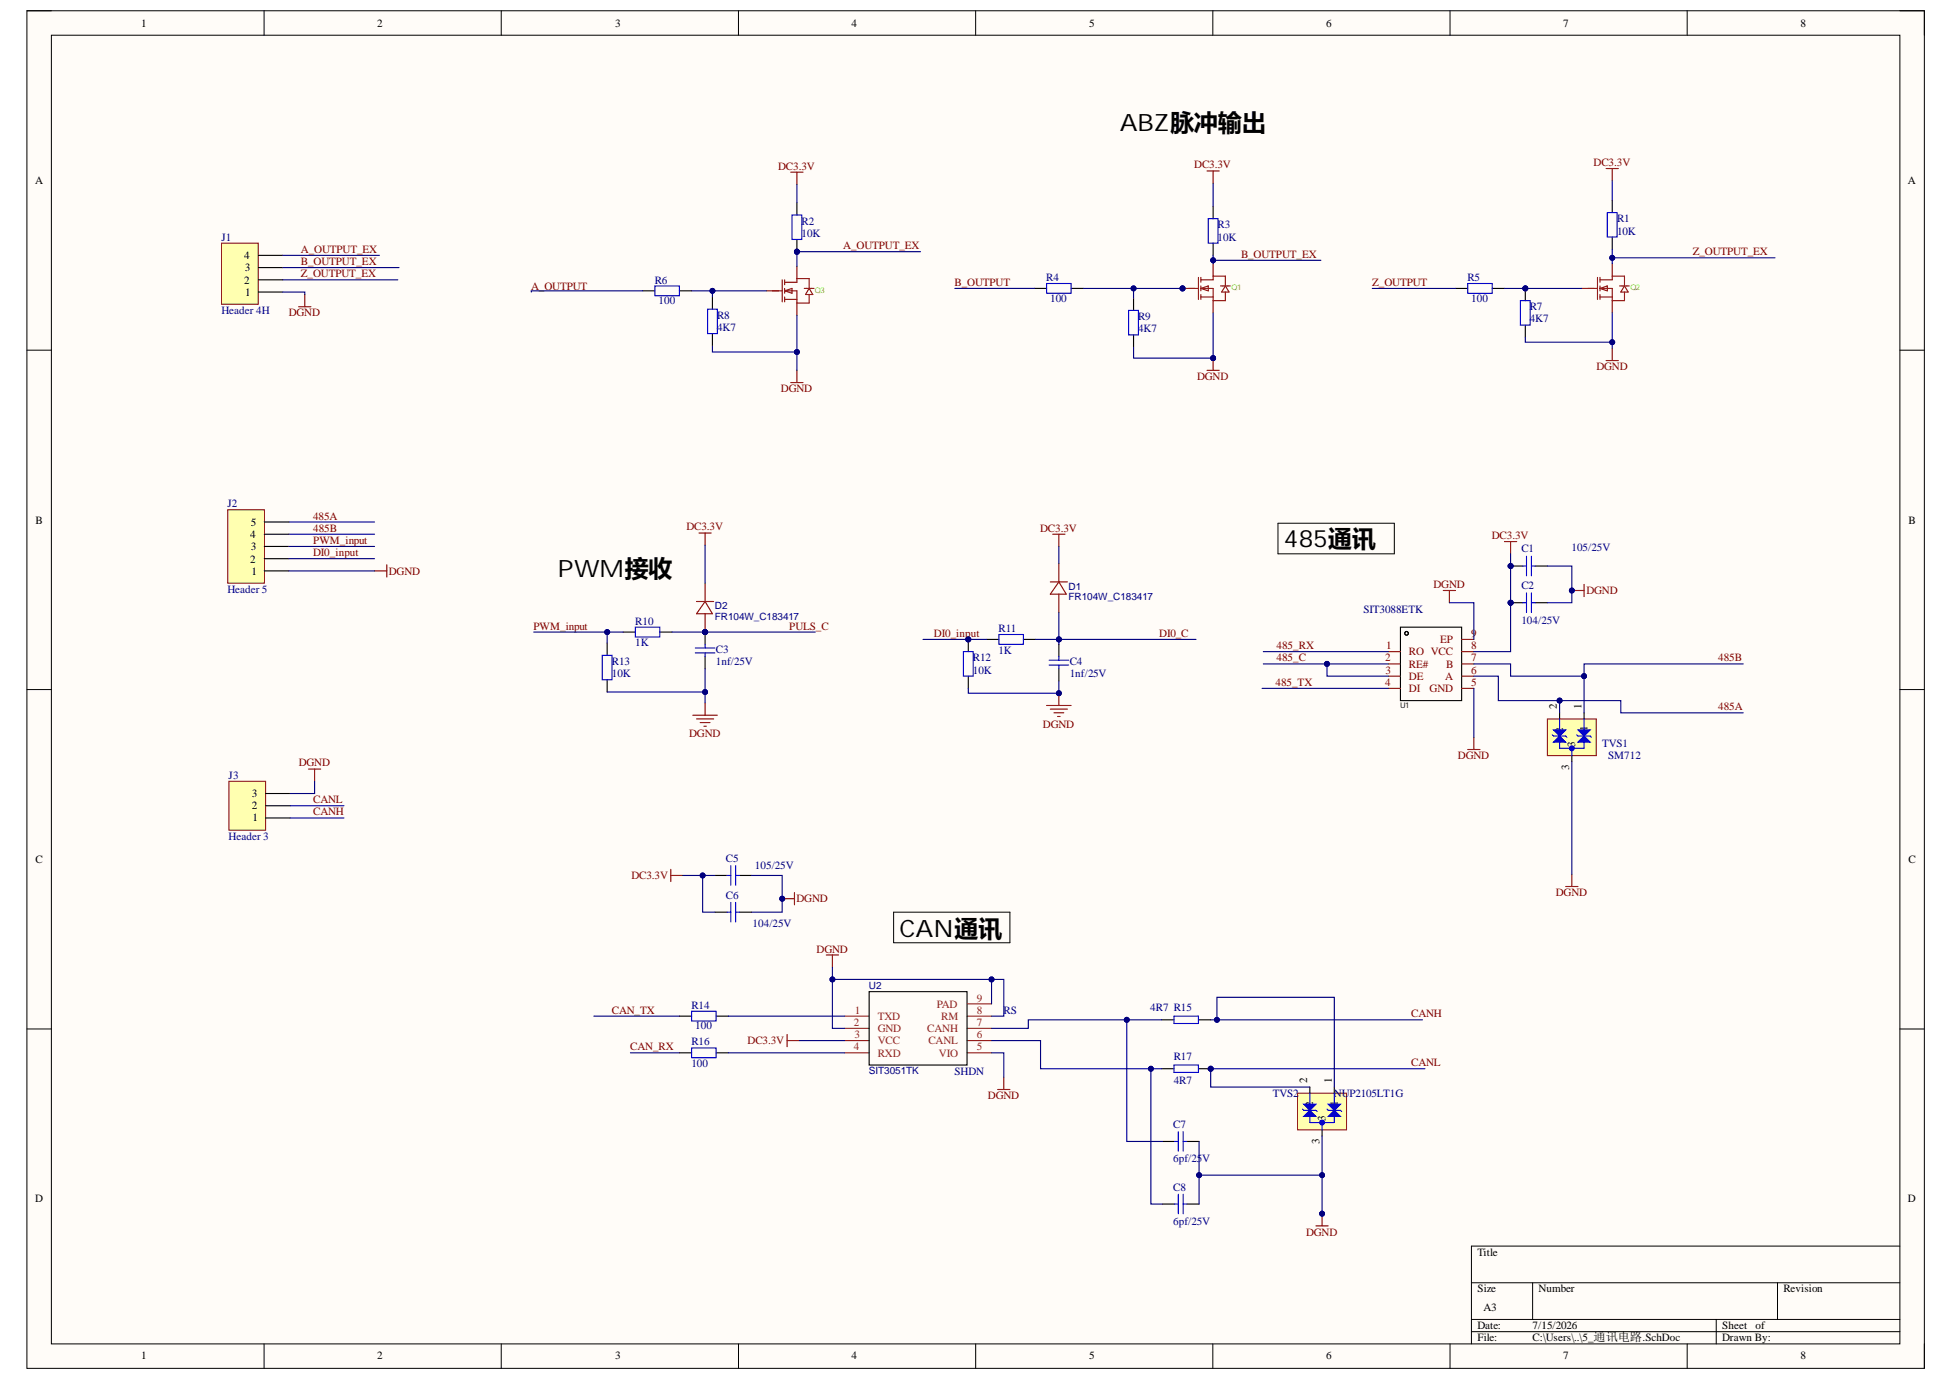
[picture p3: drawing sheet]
<svg xmlns="http://www.w3.org/2000/svg" width="297mm" height="210mm" viewBox="0 0 297 210" stroke-linecap="round" stroke-linejoin="round" font-family="sans-serif">
<defs><g id="words">
<g font-size="3.6">
<text x="170.3" y="20">ABZ脉冲输出</text>
<text x="195.3" y="83.3">485通讯</text>
<text x="84.9" y="87.8">PWM接收</text>
<text x="136.8" y="142.4">CAN通讯</text>
</g>
<g font-size="1.7">
<text x="21.5" y="4.1">1</text>
<text x="57.4" y="4.1">2</text>
<text x="93.6" y="4.1">3</text>
<text x="129.5" y="4.1">4</text>
<text x="165.7" y="4.1">5</text>
<text x="201.7" y="4.1">6</text>
<text x="237.7" y="4.1">7</text>
<text x="273.9" y="4.1">8</text>
<text x="5.3" y="28">A</text>
<text x="290.2" y="28">A</text>
<text x="37.1" y="39.4">4</text>
<text x="37.2" y="41.3">3</text>
<text x="37.1" y="43.1">2</text>
<text x="37.3" y="45">1</text>
<text x="5.4" y="79.6">B</text>
<text x="38.1" y="81.8">4</text>
<text x="38.2" y="83.7">3</text>
<text x="38.2" y="80">5</text>
<text x="290.3" y="79.6">B</text>
<text x="38.1" y="85.6">2</text>
<text x="38.2" y="87.4">1</text>
<text x="236.8" y="107.9" transform="rotate(-90 236.8 107.9)">2</text>
<text x="240.5" y="107.9" transform="rotate(-90 240.5 107.9)">1</text>
<text x="237.7" y="111.4" transform="rotate(-90 237.7 111.4)">2</text>
<text x="239.6" y="113.6" transform="rotate(-90 239.6 113.6)">3</text>
<text x="241.5" y="111.3" transform="rotate(-90 241.5 111.3)">1</text>
<text x="238.7" y="117.1" transform="rotate(-90 238.7 117.1)">3</text>
<text x="38.3" y="123.1">2</text>
<text x="38.3" y="121.2">3</text>
<text x="38.4" y="125">1</text>
<text x="5.4" y="131.2">C</text>
<text x="290.3" y="131.2">C</text>
<text x="198.8" y="164.8" transform="rotate(-90 198.8 164.8)">2</text>
<text x="202.5" y="164.8" transform="rotate(-90 202.5 164.8)">1</text>
<text x="199.7" y="168.3" transform="rotate(-90 199.7 168.3)">2</text>
<text x="201.6" y="170.5" transform="rotate(-90 201.6 170.5)">3</text>
<text x="203.5" y="168.2" transform="rotate(-90 203.5 168.2)">1</text>
<text x="200.7" y="174.1" transform="rotate(-90 200.7 174.1)">3</text>
<text x="5.3" y="182.9">D</text>
<text x="290.2" y="182.9">D</text>
<text x="224.7" y="191">Title</text>
<text x="224.7" y="196.6">Size</text>
<text x="234" y="196.6">Number</text>
<text x="271.2" y="196.6">Revision</text>
<text x="224.7" y="202.1">Date:</text>
<text x="224.7" y="204">File:</text>
<text x="225.6" y="199.3">A3</text>
<text x="233.1" y="202.1">7/15/2026</text>
<text x="233.1" y="204">C:\Users\..\5_通讯电路.SchDoc</text>
<text x="261.9" y="202.1">Sheet</text>
<text x="261.9" y="204">Drawn By:</text>
<text x="267" y="202.1">of</text>
<text x="21.5" y="206.8">1</text>
<text x="57.4" y="206.8">2</text>
<text x="93.6" y="206.8">3</text>
<text x="129.5" y="206.8">4</text>
<text x="165.7" y="206.8">5</text>
<text x="201.7" y="206.8">6</text>
<text x="237.7" y="206.8">7</text>
<text x="273.9" y="206.8">8</text>
</g>
<g font-size="1.7" fill="#800000">
<text x="118.4" y="25.8">DC3.3V</text>
<text x="181.6" y="25.6">DC3.3V</text>
<text x="242.4" y="25.3">DC3.3V</text>
<text x="45.8" y="40.3">B_OUTPUT_EX</text>
<text x="45.8" y="38.5">A_OUTPUT_EX</text>
<text x="128.3" y="37.9">A_OUTPUT_EX</text>
<text x="188.7" y="39.2">B_OUTPUT_EX</text>
<text x="257.4" y="38.8">Z_OUTPUT_EX</text>
<text x="45.8" y="42.2">Z_OUTPUT_EX</text>
<text x="80.8" y="44.1">A_OUTPUT</text>
<text x="145.2" y="43.5">B_OUTPUT</text>
<text x="208.7" y="43.5">Z_OUTPUT</text>
<text x="43.9" y="48.1">DGND</text>
<text x="118.8" y="59.7">DGND</text>
<text x="182.1" y="57.8">DGND</text>
<text x="242.8" y="56.3">DGND</text>
<text x="47.6" y="79">485A</text>
<text x="47.6" y="80.9">485B</text>
<text x="47.6" y="82.8">PWM_input</text>
<text x="104.4" y="80.7">DC3.3V</text>
<text x="158.2" y="80.9">DC3.3V</text>
<text x="226.9" y="82">DC3.3V</text>
<text x="47.6" y="84.6">DI0_input</text>
<text x="59.1" y="87.4">DGND</text>
<text x="218" y="89.4">DGND</text>
<text x="81.1" y="95.8">PWM_input</text>
<text x="120.1" y="95.8">PULS_C</text>
<text x="241.3" y="90.4">DGND</text>
<text x="142" y="96.9">DI0_input</text>
<text x="176.3" y="96.9">DI0_C</text>
<text x="194.2" y="98.7">485_RX</text>
<text x="194.2" y="100.6">485_C</text>
<text x="261.3" y="100.6">485B</text>
<text x="194" y="104.3">485_TX</text>
<text x="104.8" y="112.1">DGND</text>
<text x="158.6" y="110.7">DGND</text>
<text x="261.3" y="108">485A</text>
<text x="45.4" y="116.6">DGND</text>
<text x="221.7" y="115.5">DGND</text>
<text x="47.6" y="124">CANH</text>
<text x="47.6" y="122.2">CANL</text>
<text x="96" y="133.7">DC3.3V</text>
<text x="121.2" y="137.2">DGND</text>
<text x="236.6" y="136.3">DGND</text>
<text x="124.2" y="144.9">DGND</text>
<text x="93.1" y="154.2">CAN_TX</text>
<text x="214.6" y="154.7">CANH</text>
<text x="95.9" y="159.8">CAN_RX</text>
<text x="113.7" y="158.8">DC3.3V</text>
<text x="150.3" y="167.2">DGND</text>
<text x="214.6" y="162.1">CANL</text>
<text x="198.6" y="187.9">DGND</text>
</g>
<g font-size="1.7" fill="#000080">
<text x="121.9" y="34.2">R2</text>
<text x="185.2" y="34.8">R3</text>
<text x="245.9" y="33.8">R1</text>
<text x="245.9" y="35.7">10K</text>
<text x="33.7" y="36.6">J1</text>
<text x="121.9" y="36">10K</text>
<text x="185.2" y="36.6">10K</text>
<text x="33.7" y="47.8">Header 4H</text>
<text x="99.6" y="43.1">R6</text>
<text x="100.2" y="46.3">100</text>
<text x="159.1" y="42.7">R4</text>
<text x="159.7" y="45.9">100</text>
<text x="223.2" y="42.7">R5</text>
<text x="223.8" y="45.9">100</text>
<text x="232.7" y="47.2">R7</text>
<text x="109.1" y="48.5">R8</text>
<text x="109.1" y="50.4">4K7</text>
<text x="173.1" y="48.7">R9</text>
<text x="173.1" y="50.6">4K7</text>
<text x="232.7" y="49">4K7</text>
<text x="34.6" y="77.2">J2</text>
<text x="239" y="83.9">105/25V</text>
<text x="231.4" y="84">C1</text>
<text x="231.4" y="89.6">C2</text>
<text x="34.6" y="90.2">Header 5</text>
<text x="96.6" y="95">R10</text>
<text x="207.4" y="93.2">SIT3088ETK</text>
<text x="231.4" y="94.9">104/25V</text>
<text x="93.1" y="101.1">R13</text>
<text x="96.6" y="98.3">1K</text>
<text x="108.9" y="99.3">C3</text>
<text x="108.9" y="101.1">1nf/25V</text>
<text x="148" y="100.6">R12</text>
<text x="151.9" y="96.1">R11</text>
<text x="151.9" y="99.5">1K</text>
<text x="162.7" y="101.1">C4</text>
<text x="93.1" y="103">10K</text>
<text x="148" y="102.5">10K</text>
<text x="162.7" y="103">1nf/25V</text>
<text x="243.7" y="113.6">TVS1</text>
<text x="34.8" y="118.4">J3</text>
<text x="244.6" y="115.5">SM712</text>
<text x="34.8" y="127.7">Header 3</text>
<text x="110.4" y="131.1">C5</text>
<text x="110.4" y="136.7">C6</text>
<text x="114.8" y="132.2">105/25V</text>
<text x="114.5" y="140.9">104/25V</text>
<text x="105.2" y="153.4">R14</text>
<text x="152.6" y="154.2">RS</text>
<text x="175" y="153.8">4R7 R15</text>
<text x="105.2" y="159">R16</text>
<text x="105.8" y="156.6">100</text>
<text x="178.5" y="161.2">R17</text>
<text x="105.2" y="162.3">100</text>
<text x="145.2" y="163.5">SHDN</text>
<text x="178.5" y="164.9">4R7</text>
<text x="193.6" y="166.8">TVS2</text>
<text x="202.9" y="166.8">NU</text>
<text x="205.2" y="166.8">P2105LT1G</text>
<text x="178.4" y="171.5">C7</text>
<text x="178.4" y="176.8">6pf/25</text>
<text x="182.8" y="176.8">V</text>
<text x="178.4" y="181.1">C8</text>
<text x="178.4" y="186.3">6pf/25V</text>
</g>
<g font-size="1.7" fill="#800">
<text x="210.7" y="100.6">2</text>
<text x="210.8" y="98.7">1</text>
<text x="214.3" y="99.7">RO VCC</text>
<text x="214.3" y="101.5">RE#</text>
<text x="219" y="97.8">EP</text>
<text x="220" y="101.5">B</text>
<text x="223.8" y="100.6">7</text>
<text x="223.8" y="98.7">8</text>
<text x="223.8" y="96.9">9</text>
<text x="210.7" y="104.3">4</text>
<text x="210.7" y="102.5">3</text>
<text x="214.3" y="103.4">DE</text>
<text x="214.3" y="105.3">DI</text>
<text x="217.4" y="105.3">GND</text>
<text x="219.8" y="103.4">A</text>
<text x="223.8" y="104.3">5</text>
<text x="223.8" y="102.5">6</text>
</g>
<g font-size="1.7" fill="#8d2323">
<text x="130" y="154.2">1</text>
<text x="133.5" y="155.1">TXD</text>
<text x="142.5" y="153.3">PAD</text>
<text x="143.1" y="155.1">RM</text>
<text x="148.6" y="154.2">8</text>
<text x="148.6" y="152.3">9</text>
<text x="129.9" y="156.1">2</text>
<text x="129.9" y="159.8">4</text>
<text x="129.9" y="157.9">3</text>
<text x="133.5" y="157">GND</text>
<text x="133.5" y="160.7">RXD</text>
<text x="133.5" y="158.8">VCC</text>
<text x="141" y="157">CANH</text>
<text x="141.2" y="158.8">CANL</text>
<text x="142.8" y="160.7">VIO</text>
<text x="148.6" y="156.1">7</text>
<text x="148.6" y="157.9">6</text>
<text x="148.6" y="159.8">5</text>
</g>
<g font-size="1.5" fill="#000080">
<text x="162.5" y="89.7">D1</text>
<text x="108.7" y="92.7">D2</text>
<text x="108.7" y="94.3">FR104W_C183417</text>
<text x="162.5" y="91.3">FR104W_C183417</text>
<text x="132.1" y="150.5">U2</text>
<text x="132.1" y="163.3">SIT3051TK</text>
</g>
<g font-size="1.2" fill="#0f0">
<text x="123.9" y="44.6">Q3</text>
<text x="187.3" y="44.1">Q1</text>
<text x="248" y="44.1">Q2</text>
</g>
<text font-size="1.2" x="212.9" y="107.6">U1</text>
</g></defs>
<path d="M4.1 1.6h288.6v206.5h-288.6z" fill-rule="evenodd" fill="#fffcf8"/>
<path d="M4.1 1.6h288.6v206.5h-288.6z" fill="none" stroke="#000" stroke-width=".15"/>
<path d="M7.8 5.4h281.2v199h-281.2z" fill-rule="evenodd" fill="#fffcf8"/>
<g fill="none" stroke="#000" stroke-width=".15">
<path d="M4.1 1.6h3.7M7.8 5.4h281.2v199h-281.2zM40.2 1.6v3.8M76.2 1.6v3.8M112.3 1.6v3.8M148.4 1.6v3.8M184.5 1.6v3.8M220.5 1.6v3.8M256.6 1.6v3.8M289 1.6h3.7v3.8M4.1 53.3h3.7M289 53.3h3.7"/>
<path d="M4.1 104.9h3.7M289 104.9h3.7M4.1 156.5h3.7M289 156.5h3.7M223.8 195.1h65.2M233.1 195.1v5.6M270.3 195.1v5.6M289 189.5h-65.2v14.9M40.2 204.4v3.7M76.2 204.4v3.7M112.3 204.4v3.7M148.4 204.4v3.7"/>
<path d="M184.5 204.4v3.7M220.5 204.4v3.7M223.8 200.7h65.2M223.8 202.6h65.2M256.6 204.4v3.7M261 200.7v3.7M292.7 204.4v3.7"/>
</g>
<path d="M235.3 109.4h7.5v5.5h-7.5z" fill-rule="evenodd" fill="#ffffb0"/>
<path d="M235.3 109.4h7.5v5.5h-7.5z" fill="none" stroke="#800000" stroke-width=".15"/>
<path d="M237.2 108.4v1M240.9 108.4v1" fill="none" stroke="#000" stroke-width=".17"/>
<path d="M240 111h1.9l-1 1z" fill="#00f"/>
<path d="M240 111h1.9l-1 1z" fill="none" stroke="#00f" stroke-width=".17"/>
<path d="M240 112.9l.9-.9 1 .9z" fill="#00f"/>
<path d="M239.8 111.8l.2 .2h1.9l.1 .1M240 112.9l.9-.9 1 .9z" fill="none" stroke="#00f" stroke-width=".17"/>
<path d="M239.1 114.9v1" fill="none" stroke="#000" stroke-width=".17"/>
<path d="M236.3 111h1.8l-.9 1z" fill="#00f"/>
<path d="M236.3 111h1.8l-.9 1z" fill="none" stroke="#00f" stroke-width=".17"/>
<path d="M236.3 112.9l.9-.9 .9 .9z" fill="#00f"/>
<path d="M236.1 111.8l.2 .2h1.8l.2 .1M236.3 112.9l.9-.9 .9 .9zM237.2 109.4v4.4h3.7v-4.4M239.1 113.8v1.1" fill="none" stroke="#00f" stroke-width=".17"/>
<circle cx="239.1" cy="113.8" r=".37" fill="#00f"/>
<circle cx="239.1" cy="113.8" r=".37" fill="none" stroke="#00f" stroke-width=".15"/>
<path d="M194.4 79.6h17.7v4.6h-17.7z" fill="none" stroke="#000" stroke-width=".15"/>
<path d="M219.5 89.8h1.9M220.4 89.8v1.9M228.8 82.4h1.9M229.7 82.4v1.8M223.2 114h1.9M224.2 112.1v1.9M238.1 134.8h1.9M239.1 133v1.8" fill="none" stroke="#800000" stroke-width=".17"/>
<g fill="none" stroke="#000" stroke-width=".17">
<path d="M213 95.4h9.3v11.2h-9.3z"/>
<circle cx="213.9" cy="96.3" r=".28"/>
</g>
<path d="M211.1 99.1h1.9M222.3 99.1h1.9M222.3 97.3h1.9M211.1 101h1.9M211.1 102.8h1.9M211.1 104.7h1.9M222.3 101h1.9M222.3 102.8h1.9M222.3 104.7h1.9" fill="none" stroke="#800" stroke-width=".17"/>
<circle cx="229.8" cy="86.1" r=".37" fill="#000080"/>
<circle cx="229.8" cy="86.1" r=".37" fill="none" stroke="#000080" stroke-width=".15"/>
<path d="M229.7 86.1h1.9" fill="none" stroke="#000" stroke-width=".17"/>
<circle cx="229.8" cy="86.1" r=".37" fill="#000080"/>
<circle cx="229.8" cy="86.1" r=".37" fill="none" stroke="#000080" stroke-width=".15"/>
<path d="M233.5 86.1h1.8" fill="none" stroke="#000" stroke-width=".17"/>
<path d="M231.6 86.1h.6M232.2 84.6v3M232.9 84.6v3M232.9 86.1h.6" fill="none" stroke="#00f" stroke-width=".17"/>
<circle cx="229.8" cy="91.7" r=".37" fill="#000080"/>
<circle cx="229.8" cy="91.7" r=".37" fill="none" stroke="#000080" stroke-width=".15"/>
<path d="M229.7 91.7h1.9" fill="none" stroke="#000" stroke-width=".17"/>
<circle cx="229.8" cy="91.7" r=".37" fill="#000080"/>
<circle cx="229.8" cy="91.7" r=".37" fill="none" stroke="#000080" stroke-width=".15"/>
<path d="M233.5 91.7h1.8" fill="none" stroke="#000" stroke-width=".17"/>
<path d="M231.6 91.7h.6M232.2 90.2v3M232.9 90.2v3M232.9 91.7h.6" fill="none" stroke="#00f" stroke-width=".17"/>
<path d="M239.1 89.8h1.8M240.9 88.9v1.8" fill="none" stroke="#800000" stroke-width=".17"/>
<circle cx="239.1" cy="89.8" r=".37" fill="#000080"/>
<circle cx="239.1" cy="89.8" r=".37" fill="none" stroke="#000080" stroke-width=".15"/>
<circle cx="107.2" cy="96.1" r=".37" fill="#000080"/>
<circle cx="107.2" cy="96.1" r=".37" fill="none" stroke="#000080" stroke-width=".15"/>
<path d="M107.2 96.1v1.9M107.2 99.9v1.8" fill="none" stroke="#000" stroke-width=".17"/>
<circle cx="107.2" cy="96.1" r=".37" fill="#000080"/>
<circle cx="107.2" cy="96.1" r=".37" fill="none" stroke="#000080" stroke-width=".15"/>
<path d="M96.6 95.4h3.7v1.5h-3.7zM105.7 98.6h3M105.7 99.3h3M107.2 98v.6M107.2 99.3v.6" fill="none" stroke="#00f" stroke-width=".17"/>
<path d="M94.8 96.1h1.8M100.3 96.1h1.9" fill="none" stroke="#000" stroke-width=".17"/>
<path d="M105.4 108.8h3.7M105.9 109.3h2.6M106.5 109.9h1.5M107.1 110.5h.3M107.2 106.9v1.9" fill="none" stroke="#800000" stroke-width=".17"/>
<circle cx="107.2" cy="96.1" r=".37" fill="#000080"/>
<circle cx="107.2" cy="96.1" r=".37" fill="none" stroke="#000080" stroke-width=".15"/>
<path d="M107.2 93.4v2.7" fill="none" stroke="#800" stroke-width=".17"/>
<circle cx="107.2" cy="96.1" r=".37" fill="#000080"/>
<circle cx="107.2" cy="96.1" r=".37" fill="none" stroke="#000080" stroke-width=".15"/>
<path d="M105.9 91.5h2.6M107.2 88.7v2.8M107.2 91.5l1.2 1.9h-2.5z" fill="none" stroke="#800" stroke-width=".17"/>
<path d="M57 86.8h1.8M58.8 85.9v1.9M106.3 81.1h1.9M107.2 81.1v1.8M159.2 107.3h3.7M159.7 107.9h2.7M160.3 108.4h1.5M160.9 109h.3M161 105.4v1.9" fill="none" stroke="#800000" stroke-width=".17"/>
<path d="M92.3 97.8v1.9M150.1 97.3h1.8M155.6 97.3h1.9M161 98v1.9M92.3 103.4v1.9M161 101.7v1.9" fill="none" stroke="#000" stroke-width=".17"/>
<path d="M91.6 99.7h1.5v3.7h-1.5zM151.9 96.5h3.7v1.5h-3.7zM161 99.9v.5M159.6 100.4h2.9M159.6 101.2h2.9M161 101.2v.5" fill="none" stroke="#00f" stroke-width=".17"/>
<circle cx="161" cy="105.4" r=".37" fill="#000080"/>
<circle cx="161" cy="105.4" r=".37" fill="none" stroke="#000080" stroke-width=".15"/>
<circle cx="147.3" cy="97.3" r=".37" fill="#000080"/>
<circle cx="147.3" cy="97.3" r=".37" fill="none" stroke="#000080" stroke-width=".15"/>
<path d="M147.3 97.3v1.8" fill="none" stroke="#000" stroke-width=".17"/>
<circle cx="147.3" cy="97.3" r=".37" fill="#000080"/>
<circle cx="147.3" cy="97.3" r=".37" fill="none" stroke="#000080" stroke-width=".15"/>
<path d="M147.3 102.8v1.9M103.3 154.6h1.9M108.9 154.6h1.9M132.2 150.8h14.9v11.2h-14.9zM176.7 155.1h1.9M182.3 155.1h1.8M103.3 160.1h1.9M108.9 160.1h1.9" fill="none" stroke="#000" stroke-width=".17"/>
<path d="M146.5 99.1h1.5v3.7h-1.5zM105.2 153.8h3.7v1.5h-3.7zM105.2 159.4h3.7v1.5h-3.7zM178.6 154.6h3.7v1.1h-3.7z" fill="none" stroke="#00f" stroke-width=".17"/>
<path d="M159.7 88.5h2.7M161 85.7v2.8M161 90.4v2.8M161 88.5l1.2 1.9h-2.5z" fill="none" stroke="#800" stroke-width=".17"/>
<path d="M160.1 81.3h1.9M161 81.3v1.8M119.7 157.3v1.9M119.7 158.3h1.9M125.7 145.3h1.8M126.6 145.3v1.8M151.7 165.7h1.9M152.7 163.9v1.8" fill="none" stroke="#800000" stroke-width=".17"/>
<path d="M135.9 138.7h17.7v4.7h-17.7z" fill="none" stroke="#000" stroke-width=".15"/>
<path d="M128.5 156.4h3.7M128.5 158.3h3.7M128.5 154.6h3.7M147.1 156.4h3.7M147.1 158.3h3.7M147.1 154.6h3.7M147.1 152.7h3.7M128.5 160.1h3.7M147.1 160.1h3.7" fill="none" stroke="#8d2323" stroke-width=".17"/>
<circle cx="184.1" cy="162.6" r=".37" fill="#000080"/>
<circle cx="184.1" cy="162.6" r=".37" fill="none" stroke="#000080" stroke-width=".15"/>
<path d="M176.7 162.6h1.9M182.3 162.6h1.8" fill="none" stroke="#000" stroke-width=".17"/>
<circle cx="184.1" cy="162.6" r=".37" fill="#000080"/>
<circle cx="184.1" cy="162.6" r=".37" fill="none" stroke="#000080" stroke-width=".15"/>
<path d="M178.6 162h3.7v1.1h-3.7z" fill="none" stroke="#00f" stroke-width=".17"/>
<path d="M197.4 166.3h7.4v5.6h-7.4z" fill-rule="evenodd" fill="#ffffb0"/>
<path d="M197.4 166.3h7.4v5.6h-7.4z" fill="none" stroke="#800000" stroke-width=".15"/>
<path d="M199.2 165.3v1M202.9 165.3v1" fill="none" stroke="#000" stroke-width=".17"/>
<path d="M202 168h1.9l-1 .9z" fill="#00f"/>
<path d="M202 168h1.9l-1 .9z" fill="none" stroke="#00f" stroke-width=".17"/>
<path d="M202 169.8l.9-.9 1 .9z" fill="#00f"/>
<path d="M201.8 168.7l.2 .2h1.9l.2 .2M202 169.8l.9-.9 1 .9z" fill="none" stroke="#00f" stroke-width=".17"/>
<path d="M201.1 171.9v.9" fill="none" stroke="#000" stroke-width=".17"/>
<path d="M198.3 168h1.8l-.9 .9z" fill="#00f"/>
<path d="M198.3 168h1.8l-.9 .9z" fill="none" stroke="#00f" stroke-width=".17"/>
<path d="M198.3 169.8l.9-.9 .9 .9z" fill="#00f"/>
<path d="M198.1 168.7l.2 .2h1.8l.2 .2M198.3 169.8l.9-.9 .9 .9zM199.2 166.3v4.4h3.7v-4.4M201.1 170.7v1.2" fill="none" stroke="#00f" stroke-width=".17"/>
<circle cx="201.1" cy="170.7" r=".37" fill="#00f"/>
<circle cx="201.1" cy="170.7" r=".37" fill="none" stroke="#00f" stroke-width=".15"/>
<path d="M176.8 173.6h1.8M180.5 173.6h1.9M176.8 183.1h1.8M180.5 183.1h1.9" fill="none" stroke="#000" stroke-width=".17"/>
<path d="M178.6 173.6h.6M179.2 172.1v3M179.9 172.1v3M179.9 173.6h.6M178.6 183.1h.6M179.2 181.7v2.9M179.9 181.7v2.9M179.9 183.1h.6" fill="none" stroke="#00f" stroke-width=".17"/>
<path d="M200.1 186.5h1.9M201.1 184.6v1.9" fill="none" stroke="#800000" stroke-width=".17"/>
<circle cx="201.1" cy="184.6" r=".37" fill="#000080"/>
<circle cx="201.1" cy="184.6" r=".37" fill="none" stroke="#000080" stroke-width=".15"/>
<path d="M34.8 118.8h5.6v7.5h-5.6z" fill-rule="evenodd" fill="#ffffb0"/>
<path d="M34.8 118.8h5.6v7.5h-5.6z" fill="none" stroke="#800000" stroke-width=".15"/>
<path d="M40.4 124.4h3.7M40.4 122.6h3.7M40.4 120.7h3.7" fill="none" stroke="#000" stroke-width=".17"/>
<path d="M46.9 117h1.9M47.8 117v1.8" fill="none" stroke="#800000" stroke-width=".17"/>
<path d="M117.5 44.2h1.5M119 42.6v3.3M119.3 44.2l1.2-.3v.7zM119.3 42.9h1.9v-.5h1.9v1.5M119.3 44.2h1.9v1.9h1.9v-1.3M119.3 45.5h1.9M119.3 42.6v.7M119.3 43.9v.7M119.3 45.2v.7M122.3 43.9h1.5M123.1 43.9l.5 .9h-1.1z" fill="none" stroke="#a00000" stroke-width=".17"/>
<path d="M116.6 44.2h1.8M121.2 40.5v1.9M121.2 46.1v1.9" fill="none" stroke="#800" stroke-width=".17"/>
<circle cx="121.2" cy="38.3" r=".37" fill="#000080"/>
<circle cx="121.2" cy="38.3" r=".37" fill="none" stroke="#000080" stroke-width=".15"/>
<path d="M121.2 36.4v1.9" fill="none" stroke="#000" stroke-width=".17"/>
<circle cx="121.2" cy="38.3" r=".37" fill="#000080"/>
<circle cx="121.2" cy="38.3" r=".37" fill="none" stroke="#000080" stroke-width=".15"/>
<path d="M121.2 30.8v1.9M97.7 44.2h1.9M103.3 44.2h1.9M108.4 45.2v1.8M108.4 50.7v1.9M108.7 133.2h1.9M108.7 138.7h1.9M112.5 133.2h1.8M112.5 138.7h1.8" fill="none" stroke="#000" stroke-width=".17"/>
<path d="M120.5 32.7h1.4v3.7h-1.4zM99.6 43.5h3.7v1.5h-3.7zM107.6 47h1.5v3.7h-1.5zM110.6 133.2h.6M110.6 138.7h.6M111.2 131.7v3M111.2 137.3v2.9M111.9 131.7v3M111.9 137.3v2.9M111.9 133.2h.6M111.9 138.7h.6" fill="none" stroke="#00f" stroke-width=".17"/>
<path d="M120.3 58.2h1.8M121.2 56.3v1.9M119 136.7h1.8M120.8 135.8v1.8" fill="none" stroke="#800000" stroke-width=".17"/>
<circle cx="119" cy="136.7" r=".37" fill="#000080"/>
<circle cx="119" cy="136.7" r=".37" fill="none" stroke="#000080" stroke-width=".15"/>
<circle cx="179.9" cy="43.9" r=".37" fill="#000080"/>
<circle cx="179.9" cy="43.9" r=".37" fill="none" stroke="#000080" stroke-width=".15"/>
<path d="M180.8 43.9h1.5M182.3 42.2v3.3M182.6 43.9l1.2-.4v.7zM182.6 42.6h1.9v-.6h1.9v1.5M182.6 43.9h1.9v1.8h1.9v-1.3M182.6 45.2h1.9M182.6 42.2v.7M182.6 43.5v.7M182.6 44.8v.7M185.6 43.5h1.5M186.4 43.5l.5 .9h-1.1z" fill="none" stroke="#a00000" stroke-width=".17"/>
<path d="M179.9 43.9h1.8M184.5 40.1v1.9" fill="none" stroke="#800" stroke-width=".17"/>
<circle cx="179.9" cy="43.9" r=".37" fill="#000080"/>
<circle cx="179.9" cy="43.9" r=".37" fill="none" stroke="#000080" stroke-width=".15"/>
<path d="M184.5 45.7v1.9" fill="none" stroke="#800" stroke-width=".17"/>
<path d="M184.5 31.4v1.9M184.5 37v1.8" fill="none" stroke="#000" stroke-width=".17"/>
<path d="M183.8 33.3h1.5v3.7h-1.5z" fill="none" stroke="#00f" stroke-width=".17"/>
<path d="M183.6 56.3h1.8M184.5 54.5v1.8" fill="none" stroke="#800000" stroke-width=".17"/>
<circle cx="184.5" cy="54.5" r=".37" fill="#000080"/>
<circle cx="184.5" cy="54.5" r=".37" fill="none" stroke="#000080" stroke-width=".15"/>
<path d="M245.2 30.5v1.8M245.2 36.1v1.8M157.3 43.9h1.9M162.9 43.9h1.9M172.4 45.4v1.8M172.4 50.9v1.9M221.4 43.9h1.8M227 43.9h1.8" fill="none" stroke="#000" stroke-width=".17"/>
<path d="M244.5 32.3h1.5v3.8h-1.5zM159.2 43.1h3.7v1.5h-3.7zM171.7 47.2h1.4v3.7h-1.4zM223.2 43.1h3.8v1.5h-3.8z" fill="none" stroke="#00f" stroke-width=".17"/>
<path d="M241.5 43.9h1.5M243 42.2v3.3M243.3 43.9l1.2-.4v.7zM243.3 42.6h1.9v-.6h1.9v1.5M243.3 43.9h1.9v1.8h1.9v-1.3M243.3 45.2h1.9M243.3 42.2v.7M243.3 43.5v.7M243.3 44.8v.7M246.3 43.5h1.5M247.1 43.5l.5 .9h-1.1z" fill="none" stroke="#a00000" stroke-width=".17"/>
<path d="M240.6 43.9h1.8M245.2 40.1v1.9M245.2 45.7v1.9" fill="none" stroke="#800" stroke-width=".17"/>
<path d="M244.3 54.8h1.8M245.2 53v1.8" fill="none" stroke="#800000" stroke-width=".17"/>
<circle cx="232" cy="43.9" r=".37" fill="#000080"/>
<circle cx="232" cy="43.9" r=".37" fill="none" stroke="#000080" stroke-width=".15"/>
<path d="M232 43.9v1.8M232 49.5v1.8" fill="none" stroke="#000" stroke-width=".17"/>
<circle cx="232" cy="43.9" r=".37" fill="#000080"/>
<circle cx="232" cy="43.9" r=".37" fill="none" stroke="#000080" stroke-width=".15"/>
<path d="M231.2 45.7h1.5v3.8h-1.5z" fill="none" stroke="#00f" stroke-width=".17"/>
<path d="M33.7 37h5.6v9.3h-5.6z" fill-rule="evenodd" fill="#ffffb0"/>
<path d="M33.7 37h5.6v9.3h-5.6z" fill="none" stroke="#800000" stroke-width=".15"/>
<path d="M39.3 38.8h3.7M39.3 44.4h3.7M39.3 42.6h3.7M39.3 40.7h3.7" fill="none" stroke="#000" stroke-width=".17"/>
<path d="M45.4 46.7h1.9M46.4 44.8v1.9" fill="none" stroke="#800000" stroke-width=".17"/>
<path d="M34.6 77.5h5.6v11.2h-5.6z" fill-rule="evenodd" fill="#ffffb0"/>
<path d="M34.6 77.5h5.6v11.2h-5.6z" fill="none" stroke="#800000" stroke-width=".15"/>
<path d="M40.2 79.4h3.7M40.2 86.8h3.7M40.2 85h3.7M40.2 83.1h3.7M40.2 81.3h3.7" fill="none" stroke="#000" stroke-width=".17"/>
<path d="M244.3 25.6h1.8M245.2 25.6v1.9M102 132.2v1.9M102 133.2h1.9" fill="none" stroke="#800000" stroke-width=".17"/>
<path d="M237.2 106.6v1.8" fill="none" stroke="#000080" stroke-width=".17"/>
<circle cx="237.2" cy="106.6" r=".38" fill="#000080"/>
<circle cx="237.2" cy="106.6" r=".38" fill="none" stroke="#000080" stroke-width=".15"/>
<path d="M220.4 91.7h3.8v5.6M229.7 84.2v14.9h-5.5M224.2 104.7v7.4M239.1 115.9v17.1" fill="none" stroke="#000080" stroke-width=".17"/>
<circle cx="229.8" cy="91.7" r=".37" fill="#000080"/>
<circle cx="229.8" cy="91.7" r=".37" fill="none" stroke="#000080" stroke-width=".15"/>
<circle cx="229.8" cy="86.1" r=".37" fill="#000080"/>
<circle cx="229.8" cy="86.1" r=".37" fill="none" stroke="#000080" stroke-width=".15"/>
<path d="M224.2 101h5.5v1.8h11.2" fill="none" stroke="#000080" stroke-width=".17"/>
<circle cx="240.9" cy="102.8" r=".37" fill="#000080"/>
<circle cx="240.9" cy="102.8" r=".37" fill="none" stroke="#000080" stroke-width=".15"/>
<path d="M192.1 99.1h19M235.3 86.1h3.8v5.6h-3.8M192 104.7h19.1" fill="none" stroke="#000080" stroke-width=".17"/>
<circle cx="239.1" cy="89.8" r=".37" fill="#000080"/>
<circle cx="239.1" cy="89.8" r=".37" fill="none" stroke="#000080" stroke-width=".15"/>
<path d="M224.2 102.8h3.7v3.8h18.6v1.8h18.6" fill="none" stroke="#000080" stroke-width=".17"/>
<circle cx="237.2" cy="106.6" r=".38" fill="#000080"/>
<circle cx="237.2" cy="106.6" r=".38" fill="none" stroke="#000080" stroke-width=".15"/>
<path d="M265.1 101h-24.2v7.4" fill="none" stroke="#000080" stroke-width=".17"/>
<circle cx="240.9" cy="102.8" r=".37" fill="#000080"/>
<circle cx="240.9" cy="102.8" r=".37" fill="none" stroke="#000080" stroke-width=".15"/>
<path d="M102.2 96.1h21.8" fill="none" stroke="#000080" stroke-width=".17"/>
<circle cx="107.2" cy="96.1" r=".37" fill="#000080"/>
<circle cx="107.2" cy="96.1" r=".37" fill="none" stroke="#000080" stroke-width=".15"/>
<path d="M43.9 79.4h13.1M43.9 81.3h13.1M43.9 83.1h13.1M43.9 85h13.1M43.9 86.8h13.1M107.2 82.9v5.8M140.4 97.3h9.7M161 83.1v2.6" fill="none" stroke="#000080" stroke-width=".17"/>
<circle cx="147.3" cy="97.3" r=".37" fill="#000080"/>
<circle cx="147.3" cy="97.3" r=".37" fill="none" stroke="#000080" stroke-width=".15"/>
<path d="M126.6 147.1v9.3h1.9" fill="none" stroke="#000080" stroke-width=".17"/>
<circle cx="126.6" cy="149" r=".37" fill="#000080"/>
<circle cx="126.6" cy="149" r=".37" fill="none" stroke="#000080" stroke-width=".15"/>
<path d="M126.6 149h24.2v3.7" fill="none" stroke="#000080" stroke-width=".17"/>
<circle cx="150.8" cy="149" r=".37" fill="#000080"/>
<circle cx="150.8" cy="149" r=".37" fill="none" stroke="#000080" stroke-width=".15"/>
<circle cx="126.6" cy="149" r=".37" fill="#000080"/>
<circle cx="126.6" cy="149" r=".37" fill="none" stroke="#000080" stroke-width=".15"/>
<path d="M150.8 149h1.9v5.6h-1.9" fill="none" stroke="#000080" stroke-width=".17"/>
<circle cx="150.8" cy="149" r=".37" fill="#000080"/>
<circle cx="150.8" cy="149" r=".37" fill="none" stroke="#000080" stroke-width=".15"/>
<path d="M90.3 154.5l13 .1M110.8 154.6h17.7M121.6 158.3h6.9M95.9 160.1h7.4M110.8 160.1h17.7M150.8 160.1h1.9v3.8M201.1 172.8v11.8h-.4" fill="none" stroke="#000080" stroke-width=".17"/>
<circle cx="201.1" cy="184.6" r=".37" fill="#000080"/>
<circle cx="201.1" cy="184.6" r=".37" fill="none" stroke="#000080" stroke-width=".15"/>
<circle cx="201.1" cy="178.7" r=".37" fill="#000080"/>
<circle cx="201.1" cy="178.7" r=".37" fill="none" stroke="#000080" stroke-width=".15"/>
<path d="M182.4 173.6v9.5" fill="none" stroke="#000080" stroke-width=".17"/>
<circle cx="182.4" cy="178.7" r=".37" fill="#000080"/>
<circle cx="182.4" cy="178.7" r=".37" fill="none" stroke="#000080" stroke-width=".15"/>
<path d="M182.4 178.7h18.7" fill="none" stroke="#000080" stroke-width=".17"/>
<circle cx="201.1" cy="178.7" r=".37" fill="#000080"/>
<circle cx="201.1" cy="178.7" r=".37" fill="none" stroke="#000080" stroke-width=".15"/>
<circle cx="182.4" cy="178.7" r=".37" fill="#000080"/>
<circle cx="182.4" cy="178.7" r=".37" fill="none" stroke="#000080" stroke-width=".15"/>
<path d="M171.4 155.1v18.5h5.4" fill="none" stroke="#000080" stroke-width=".17"/>
<circle cx="171.4" cy="155.1" r=".37" fill="#000080"/>
<circle cx="171.4" cy="155.1" r=".37" fill="none" stroke="#000080" stroke-width=".15"/>
<path d="M175 162.6v20.5h1.8" fill="none" stroke="#000080" stroke-width=".17"/>
<circle cx="175" cy="162.6" r=".37" fill="#000080"/>
<circle cx="175" cy="162.6" r=".37" fill="none" stroke="#000080" stroke-width=".15"/>
<path d="M176.7 155.1h-20.3v1.3h-5.6" fill="none" stroke="#000080" stroke-width=".17"/>
<circle cx="171.4" cy="155.1" r=".37" fill="#000080"/>
<circle cx="171.4" cy="155.1" r=".37" fill="none" stroke="#000080" stroke-width=".15"/>
<path d="M150.8 158.3h7.5v4.3h18.4" fill="none" stroke="#000080" stroke-width=".17"/>
<circle cx="175" cy="162.6" r=".37" fill="#000080"/>
<circle cx="175" cy="162.6" r=".37" fill="none" stroke="#000080" stroke-width=".15"/>
<path d="M121.2 28.1v2.7M47.8 118.8v1.9h-3.7M44.1 122.6h8.2M114.3 133.2h4.7v5.5h-4.7" fill="none" stroke="#000080" stroke-width=".17"/>
<circle cx="119" cy="136.7" r=".37" fill="#000080"/>
<circle cx="119" cy="136.7" r=".37" fill="none" stroke="#000080" stroke-width=".15"/>
<path d="M106.9 133.2v5.5h1.8" fill="none" stroke="#000080" stroke-width=".17"/>
<circle cx="106.9" cy="133.2" r=".37" fill="#000080"/>
<circle cx="106.9" cy="133.2" r=".37" fill="none" stroke="#000080" stroke-width=".15"/>
<path d="M97.7 44.2h-16.9v.2M184.5 47.6v6.9" fill="none" stroke="#000080" stroke-width=".17"/>
<circle cx="184.5" cy="54.5" r=".37" fill="#000080"/>
<circle cx="184.5" cy="54.5" r=".37" fill="none" stroke="#000080" stroke-width=".15"/>
<path d="M172.4 52.8v1.7h12.1" fill="none" stroke="#000080" stroke-width=".17"/>
<circle cx="184.5" cy="54.5" r=".37" fill="#000080"/>
<circle cx="184.5" cy="54.5" r=".37" fill="none" stroke="#000080" stroke-width=".15"/>
<path d="M121.2 38.3v2.2M184.5 27.9v3.5M145.2 43.9h12.1M208.7 43.9h12.7" fill="none" stroke="#000080" stroke-width=".17"/>
<circle cx="121.2" cy="38.3" r=".37" fill="#000080"/>
<circle cx="121.2" cy="38.3" r=".37" fill="none" stroke="#000080" stroke-width=".15"/>
<path d="M121.2 38.3h18.8" fill="none" stroke="#000080" stroke-width=".17"/>
<circle cx="121.2" cy="38.3" r=".37" fill="#000080"/>
<circle cx="121.2" cy="38.3" r=".37" fill="none" stroke="#000080" stroke-width=".15"/>
<path d="M43 38.8h14.7M43 44.4h3.4v.4M43 40.7h17.7M43 42.6h17.5M184.1 155.1h1v-3.4h17.8v13.6" fill="none" stroke="#000080" stroke-width=".17"/>
<circle cx="185.1" cy="155.1" r=".37" fill="#000080"/>
<circle cx="185.1" cy="155.1" r=".37" fill="none" stroke="#000080" stroke-width=".15"/>
<path d="M103.9 133.2h4.8" fill="none" stroke="#000080" stroke-width=".17"/>
<circle cx="106.9" cy="133.2" r=".37" fill="#000080"/>
<circle cx="106.9" cy="133.2" r=".37" fill="none" stroke="#000080" stroke-width=".15"/>
<path d="M211.1 101h-9.3v1.8h9.3" fill="none" stroke="#000080" stroke-width=".17"/>
<circle cx="201.8" cy="101" r=".38" fill="#000080"/>
<circle cx="201.8" cy="101" r=".38" fill="none" stroke="#000080" stroke-width=".15"/>
<path d="M192.1 101h9.7" fill="none" stroke="#000080" stroke-width=".17"/>
<circle cx="201.8" cy="101" r=".38" fill="#000080"/>
<circle cx="201.8" cy="101" r=".38" fill="none" stroke="#000080" stroke-width=".15"/>
<path d="M161 103.6v1.8h-13.7v-.7" fill="none" stroke="#000080" stroke-width=".17"/>
<circle cx="161" cy="105.4" r=".37" fill="#000080"/>
<circle cx="161" cy="105.4" r=".37" fill="none" stroke="#000080" stroke-width=".15"/>
<path d="M157.5 97.3h24.4" fill="none" stroke="#000080" stroke-width=".17"/>
<circle cx="161" cy="97.3" r=".37" fill="#000080"/>
<circle cx="161" cy="97.3" r=".37" fill="none" stroke="#000080" stroke-width=".15"/>
<path d="M161 97.3v.7" fill="none" stroke="#000080" stroke-width=".17"/>
<circle cx="161" cy="97.3" r=".37" fill="#000080"/>
<circle cx="161" cy="97.3" r=".37" fill="none" stroke="#000080" stroke-width=".15"/>
<path d="M161 93.2v4.1" fill="none" stroke="#000080" stroke-width=".17"/>
<circle cx="161" cy="97.3" r=".37" fill="#000080"/>
<circle cx="161" cy="97.3" r=".37" fill="none" stroke="#000080" stroke-width=".15"/>
<path d="M92.3 105.3h14.9" fill="none" stroke="#000080" stroke-width=".17"/>
<circle cx="107.2" cy="105.3" r=".37" fill="#000080"/>
<circle cx="107.2" cy="105.3" r=".37" fill="none" stroke="#000080" stroke-width=".15"/>
<path d="M92.3 96.1v1.7" fill="none" stroke="#000080" stroke-width=".17"/>
<circle cx="92.3" cy="96.1" r=".37" fill="#000080"/>
<circle cx="92.3" cy="96.1" r=".37" fill="none" stroke="#000080" stroke-width=".15"/>
<path d="M81.2 96.1h13.6" fill="none" stroke="#000080" stroke-width=".17"/>
<circle cx="92.3" cy="96.1" r=".37" fill="#000080"/>
<circle cx="92.3" cy="96.1" r=".37" fill="none" stroke="#000080" stroke-width=".15"/>
<path d="M107.2 101.7v5.2" fill="none" stroke="#000080" stroke-width=".17"/>
<circle cx="107.2" cy="105.3" r=".37" fill="#000080"/>
<circle cx="107.2" cy="105.3" r=".37" fill="none" stroke="#000080" stroke-width=".15"/>
<path d="M105.2 44.2h11.4M44.1 124.4h8.2" fill="none" stroke="#000080" stroke-width=".17"/>
<circle cx="108.4" cy="44.2" r=".37" fill="#000080"/>
<circle cx="108.4" cy="44.2" r=".37" fill="none" stroke="#000080" stroke-width=".15"/>
<path d="M108.4 44.2v1" fill="none" stroke="#000080" stroke-width=".17"/>
<circle cx="108.4" cy="44.2" r=".37" fill="#000080"/>
<circle cx="108.4" cy="44.2" r=".37" fill="none" stroke="#000080" stroke-width=".15"/>
<path d="M121.2 48v8.3" fill="none" stroke="#000080" stroke-width=".17"/>
<circle cx="121.2" cy="53.5" r=".37" fill="#000080"/>
<circle cx="121.2" cy="53.5" r=".37" fill="none" stroke="#000080" stroke-width=".15"/>
<path d="M108.4 52.6v.9h12.8" fill="none" stroke="#000080" stroke-width=".17"/>
<circle cx="121.2" cy="53.5" r=".37" fill="#000080"/>
<circle cx="121.2" cy="53.5" r=".37" fill="none" stroke="#000080" stroke-width=".15"/>
<path d="M164.8 43.9h15.2" fill="none" stroke="#000080" stroke-width=".17"/>
<circle cx="172.4" cy="43.9" r=".37" fill="#000080"/>
<circle cx="172.4" cy="43.9" r=".37" fill="none" stroke="#000080" stroke-width=".15"/>
<circle cx="179.9" cy="43.9" r=".37" fill="#000080"/>
<circle cx="179.9" cy="43.9" r=".37" fill="none" stroke="#000080" stroke-width=".15"/>
<path d="M172.4 43.9v1.5" fill="none" stroke="#000080" stroke-width=".17"/>
<circle cx="172.4" cy="43.9" r=".37" fill="#000080"/>
<circle cx="172.4" cy="43.9" r=".37" fill="none" stroke="#000080" stroke-width=".15"/>
<path d="M184.5 38.8v.8h16.4" fill="none" stroke="#000080" stroke-width=".17"/>
<circle cx="184.5" cy="39.6" r=".37" fill="#000080"/>
<circle cx="184.5" cy="39.6" r=".37" fill="none" stroke="#000080" stroke-width=".15"/>
<path d="M184.5 39.6v.5" fill="none" stroke="#000080" stroke-width=".17"/>
<circle cx="184.5" cy="39.6" r=".37" fill="#000080"/>
<circle cx="184.5" cy="39.6" r=".37" fill="none" stroke="#000080" stroke-width=".15"/>
<path d="M228.8 43.9h11.8" fill="none" stroke="#000080" stroke-width=".17"/>
<circle cx="232" cy="43.9" r=".37" fill="#000080"/>
<circle cx="232" cy="43.9" r=".37" fill="none" stroke="#000080" stroke-width=".15"/>
<path d="M232 51.3v.8h13.2v.9" fill="none" stroke="#000080" stroke-width=".17"/>
<circle cx="245.2" cy="52.1" r=".37" fill="#000080"/>
<circle cx="245.2" cy="52.1" r=".37" fill="none" stroke="#000080" stroke-width=".15"/>
<path d="M245.2 47.6v4.5" fill="none" stroke="#000080" stroke-width=".17"/>
<circle cx="245.2" cy="52.1" r=".37" fill="#000080"/>
<circle cx="245.2" cy="52.1" r=".37" fill="none" stroke="#000080" stroke-width=".15"/>
<path d="M245.2 37.9v1.3" fill="none" stroke="#000080" stroke-width=".17"/>
<circle cx="245.2" cy="39.2" r=".37" fill="#000080"/>
<circle cx="245.2" cy="39.2" r=".37" fill="none" stroke="#000080" stroke-width=".15"/>
<path d="M270 39.2h-24.8v.9" fill="none" stroke="#000080" stroke-width=".17"/>
<circle cx="245.2" cy="39.2" r=".37" fill="#000080"/>
<circle cx="245.2" cy="39.2" r=".37" fill="none" stroke="#000080" stroke-width=".15"/>
<path d="M185.1 155.1h31.3" fill="none" stroke="#000080" stroke-width=".17"/>
<circle cx="185.1" cy="155.1" r=".37" fill="#000080"/>
<circle cx="185.1" cy="155.1" r=".37" fill="none" stroke="#000080" stroke-width=".15"/>
<path d="M216.7 162.6h-32.6v2.7h15.1" fill="none" stroke="#000080" stroke-width=".17"/>
<circle cx="184.1" cy="162.6" r=".37" fill="#000080"/>
<circle cx="184.1" cy="162.6" r=".37" fill="none" stroke="#000080" stroke-width=".15"/>
<path d="M245.2 27.5v3" fill="none" stroke="#000080" stroke-width=".17"/>
<path d="M120.3 26.2h1.8M121.2 26.2v1.9M183.6 26h1.8M184.5 26v1.9" fill="none" stroke="#800000" stroke-width=".17"/>
<use href="#words"/>
</svg>
